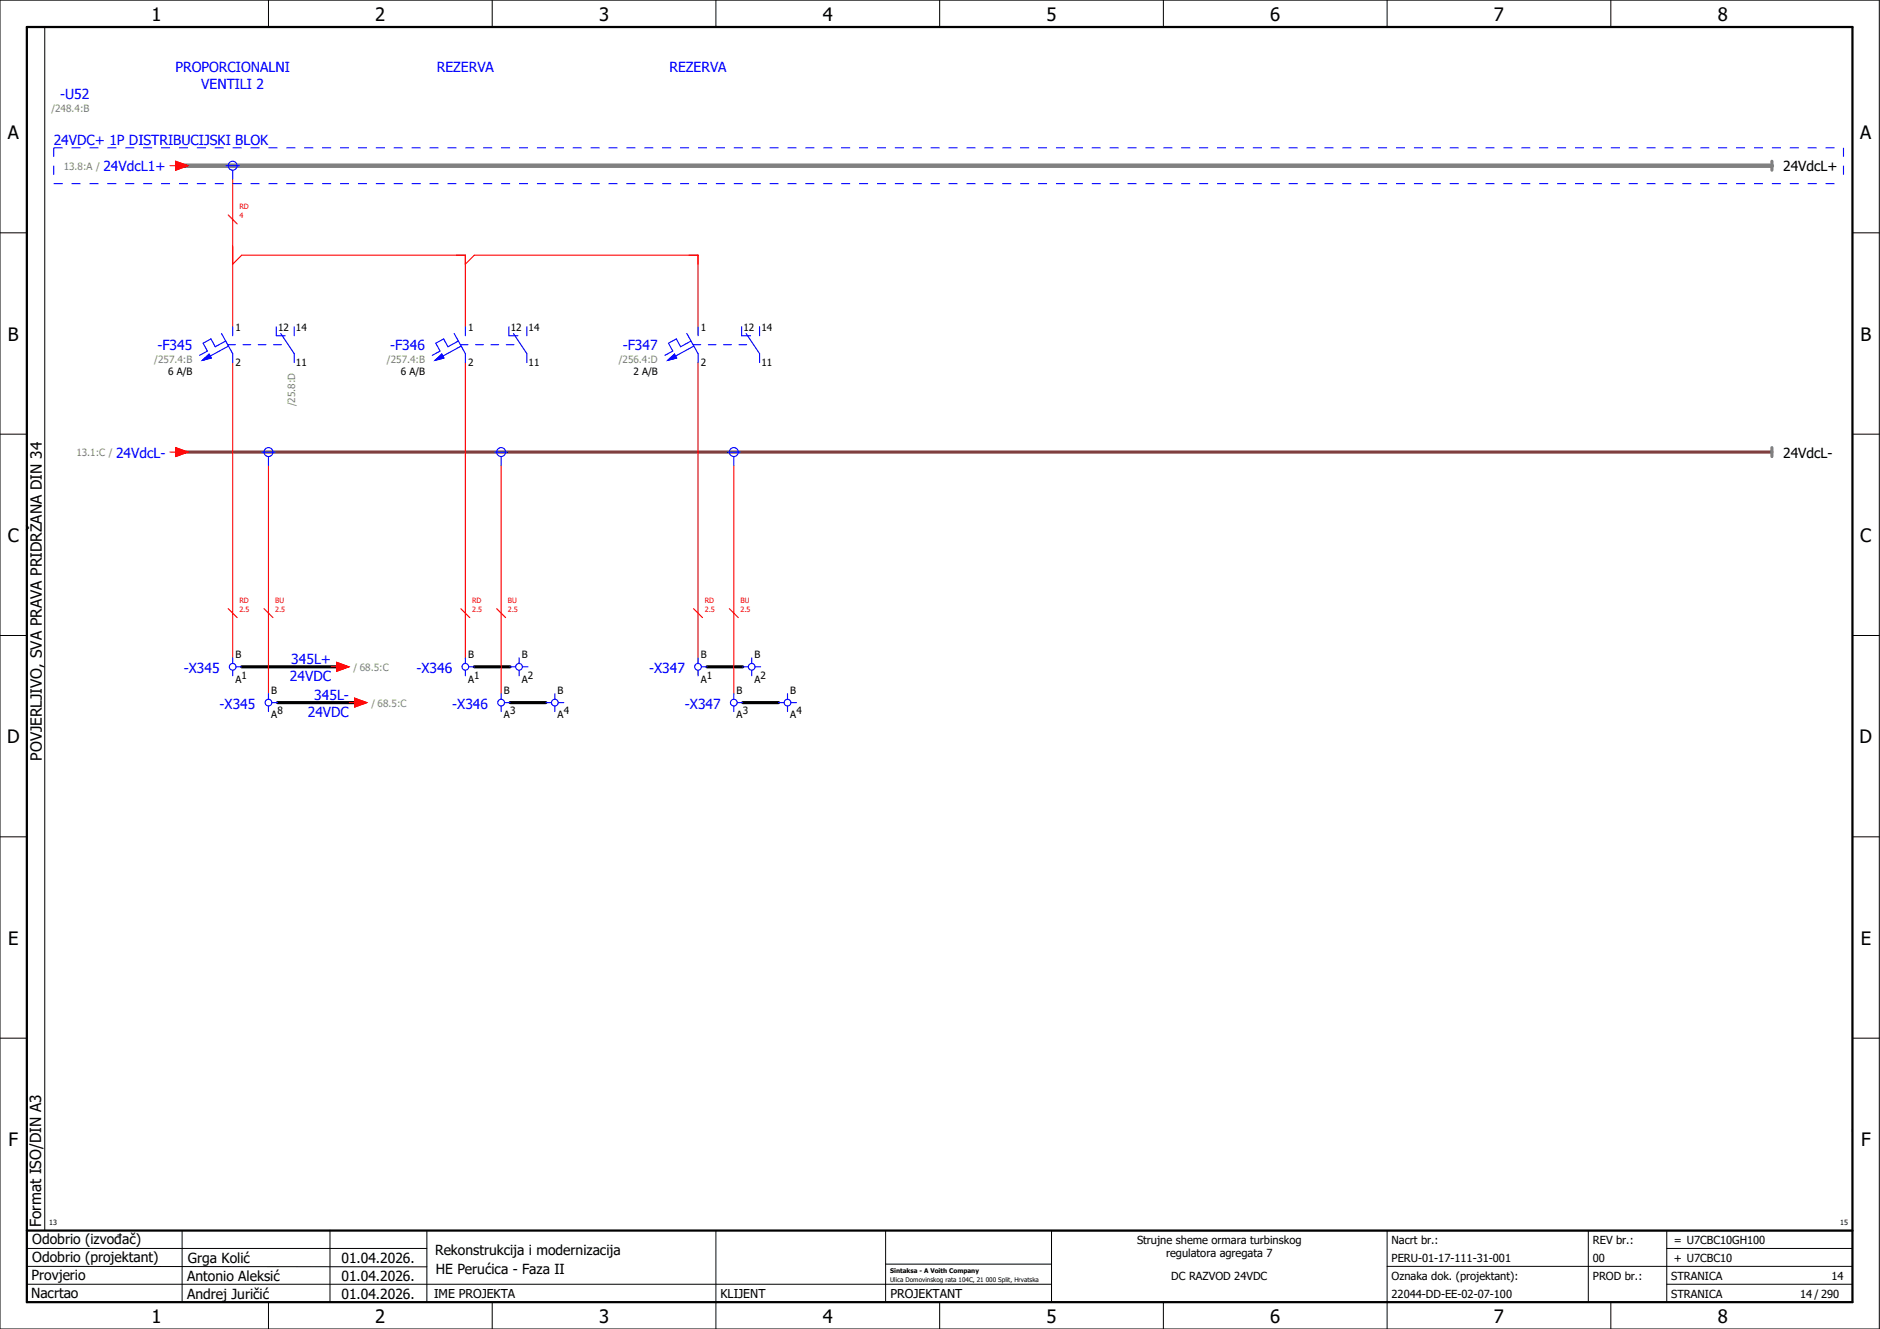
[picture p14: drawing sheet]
<svg xmlns="http://www.w3.org/2000/svg" width="420mm" height="297mm" viewBox="0 0 420 297" stroke-linecap="round" stroke-linejoin="round" font-family="sans-serif">
<defs><g id="words">
<g font-size="4.1">
<text x="33.9" y="4.7">1</text>
<text x="83.9" y="4.7">2</text>
<text x="133.9" y="4.7">3</text>
<text x="183.9" y="4.7">4</text>
<text x="233.9" y="4.7">5</text>
<text x="283.9" y="4.7">6</text>
<text x="333.9" y="4.7">7</text>
<text x="383.9" y="4.7">8</text>
<text x="1.8" y="31.2">A</text>
<text x="415.8" y="31.2">A</text>
<text x="1.8" y="76.2">B</text>
<text x="415.8" y="76.2">B</text>
<text x="1.8" y="121.2">C</text>
<text x="415.8" y="121.2">C</text>
<text x="1.6" y="166.2">D</text>
<text x="415.6" y="166.2">D</text>
<text x="1.8" y="211.2">E</text>
<text x="415.8" y="211.2">E</text>
<text x="1.9" y="256.2">F</text>
<text x="415.9" y="256.2">F</text>
<text x="33.9" y="295.7">1</text>
<text x="83.9" y="295.7">2</text>
<text x="133.9" y="295.7">3</text>
<text x="183.9" y="295.7">4</text>
<text x="233.9" y="295.7">5</text>
<text x="283.9" y="295.7">6</text>
<text x="333.9" y="295.7">7</text>
<text x="383.9" y="295.7">8</text>
</g>
<g font-size="3.4">
<text x="9.4" y="170" transform="rotate(-90 9.4 170)">POVJERLJIVO, SVA PRAVA PRIDRŽANA DIN 34</text>
<text x="9.2" y="274.3" transform="rotate(-90 9.2 274.3)">Format ISO/DIN A3</text>
</g>
<g font-size="3.1" fill="#00f">
<text x="39.2" y="16.1">PROPORCIONALNI</text>
<text x="97.6" y="16.1">REZERVA</text>
<text x="149.6" y="16.1">REZERVA</text>
<text x="13.4" y="22.1">-U52</text>
<text x="45" y="19.9">VENTILI 2</text>
<text x="12" y="32.4">24VDC+ 1P DISTRIBUCIJSKI BLOK</text>
<text x="23.1" y="38.3">24VdcL1+</text>
<text x="35.2" y="78.3">-F345</text>
<text x="87.2" y="78.3">-F346</text>
<text x="139.2" y="78.3">-F347</text>
<text x="25.9" y="102.3">24VdcL-</text>
<text x="65.1" y="148.4">345L+</text>
<text x="41.1" y="150.4">-X345</text>
<text x="64.8" y="152.1">24VDC</text>
<text x="93.1" y="150.4">-X346</text>
<text x="145.1" y="150.4">-X347</text>
<text x="49.1" y="158.4">-X345</text>
<text x="68.8" y="160.1">24VDC</text>
<text x="70.2" y="156.4">345L-</text>
<text x="101.1" y="158.4">-X346</text>
<text x="153.1" y="158.4">-X347</text>
</g>
<g font-size="3.1">
<text x="398.5" y="38.3">24VdcL+</text>
<text x="398.5" y="102.3">24VdcL-</text>
<text x="7.2" y="278.1">Odobrio (izvođač)</text>
<text x="97.2" y="280.5">Rekonstrukcija i modernizacija</text>
<text x="7.1" y="286.1">Provjerio</text>
<text x="7.2" y="282.1">Odobrio (projektant)</text>
<text x="41.8" y="286.2">Antonio Aleksić</text>
<text x="42" y="282.3">Grga Kolić</text>
<text x="76.3" y="282.3">01.04.2026.</text>
<text x="76.3" y="286.3">01.04.2026.</text>
<text x="97.4" y="284.8">HE Perućica - Faza II</text>
<text x="6.9" y="290">Nacrtao</text>
<text x="41.8" y="290.3">Andrej Juričić</text>
<text x="76.3" y="290.3">01.04.2026.</text>
</g>
<g font-size="2.7">
<text x="97" y="290.1">IME PROJEKTA</text>
<text x="161" y="290.1">KLIJENT</text>
<text x="199" y="290.1">PROJEKTANT</text>
</g>
<g font-size="2.5">
<text x="254.1" y="278">Strujne sheme ormara turbinskog</text>
<text x="260.6" y="281">regulatora agregata 7</text>
<text x="311" y="278">Nacrt br.:</text>
<text x="356" y="278">REV br.:</text>
<text x="374.1" y="278">= U7CBC10GH100</text>
<text x="261.8" y="286">DC RAZVOD 24VDC</text>
<text x="311" y="286">Oznaka dok. (projektant):</text>
<text x="311" y="282">PERU-01-17-111-31-001</text>
<text x="356" y="286">PROD br.:</text>
<text x="356" y="282">00</text>
<text x="373.5" y="286">STRANICA</text>
<text x="374.1" y="282.1">+ U7CBC10</text>
<text x="409.3" y="286">14</text>
<text x="311" y="290">22044-DD-EE-02-07-100</text>
<text x="373.5" y="290">STRANICA</text>
<text x="402.3" y="290">14 / 290</text>
</g>
<g font-size="2.2" fill="#7ca552">
<text x="11.5" y="25">/248.4:B</text>
<text x="14.2" y="37.9">13.8:A /</text>
<text x="34.5" y="81.2">/257.4:B</text>
<text x="86.5" y="81.2">/257.4:B</text>
<text x="138.3" y="81.2">/256.4:D</text>
<text x="65.9" y="90.8" transform="rotate(-90 65.9 90.8)">/25.8:D</text>
<text x="17.1" y="101.9">13.1:C /</text>
<text x="79" y="149.9">/ 68.5:C</text>
<text x="83" y="157.9">/ 68.5:C</text>
</g>
<g font-size="2.2">
<text x="52.6" y="74">1</text>
<text x="62.1" y="74">12</text>
<text x="66.2" y="74">14</text>
<text x="104.6" y="74">1</text>
<text x="114.2" y="74">12</text>
<text x="118.1" y="74">14</text>
<text x="156.6" y="74">1</text>
<text x="166.1" y="74">12</text>
<text x="170.2" y="74">14</text>
<text x="37.6" y="83.9">6 A/B</text>
<text x="52.6" y="81.9">2</text>
<text x="66.2" y="81.9">11</text>
<text x="89.6" y="83.9">6 A/B</text>
<text x="104.6" y="81.9">2</text>
<text x="118.1" y="81.9">11</text>
<text x="141.6" y="83.9">2 A/B</text>
<text x="156.6" y="81.9">2</text>
<text x="170.2" y="81.9">11</text>
<text x="52.6" y="147.2">B</text>
<text x="104.6" y="147.2">B</text>
<text x="116.6" y="147.2">B</text>
<text x="156.6" y="147.2">B</text>
<text x="168.6" y="147.2">B</text>
<text x="52.6" y="152.6">A</text>
<text x="54" y="151.7">1</text>
<text x="60.6" y="155.2">B</text>
<text x="104.6" y="152.6">A</text>
<text x="106" y="151.7">1</text>
<text x="112.6" y="155.2">B</text>
<text x="116.6" y="152.6">A</text>
<text x="118" y="151.7">2</text>
<text x="124.6" y="155.2">B</text>
<text x="156.6" y="152.6">A</text>
<text x="158" y="151.7">1</text>
<text x="164.6" y="155.2">B</text>
<text x="168.6" y="152.6">A</text>
<text x="170" y="151.7">2</text>
<text x="176.6" y="155.2">B</text>
<text x="60.6" y="160.6">A</text>
<text x="62" y="159.7">8</text>
<text x="112.6" y="160.6">A</text>
<text x="114" y="159.7">3</text>
<text x="124.6" y="160.6">A</text>
<text x="126" y="159.7">4</text>
<text x="164.6" y="160.6">A</text>
<text x="166" y="159.7">3</text>
<text x="176.6" y="160.6">A</text>
<text x="178" y="159.7">4</text>
</g>
<g font-size="1.6" fill="#f00">
<text x="53.5" y="46.8">RD</text>
<text x="53.5" y="48.7">4</text>
<text x="53.5" y="136.7">2.5</text>
<text x="53.5" y="134.8">RD</text>
<text x="61.5" y="136.7">2.5</text>
<text x="61.5" y="134.8">BU</text>
<text x="105.5" y="136.7">2.5</text>
<text x="105.5" y="134.8">RD</text>
<text x="113.5" y="136.7">2.5</text>
<text x="113.5" y="134.8">BU</text>
<text x="157.5" y="136.7">2.5</text>
<text x="157.5" y="134.8">RD</text>
<text x="165.5" y="136.7">2.5</text>
<text x="165.5" y="134.8">BU</text>
</g>
<g font-size="1.6">
<text x="11" y="273.7">13</text>
<text x="411.2" y="273.7">15</text>
</g>
<g font-size="1.4">
<text x="198.9" y="284.4">Sintaksa - A Voith Company</text>
<text x="198.9" y="286.4">Ulica Domovinskog rata 104C, 21 000 Split, Hrvatska</text>
</g>
</g></defs>
<g fill="none" stroke="#000" stroke-width=".22">
<path d="M0 0h420v297h-420zM10 6v269M60 0v6M110 0v6M160 0v6M210 0v6M260 0v6M310 0v6M360 0v6M0 52h6M414 52h6M0 97h6"/>
<path d="M414 97h6M0 142h6M414 142h6M414 176.3v87.4M0 187h6M414 187h6M0 232h6M414 232h6M6 279h89.4M40.7 275v16M73.7 274.9v16M95.4 275.1v16"/>
<path d="M160 275v22M197.9 275.1v16M310 275v22M355 275v16M372.5 279h41.5M372.5 275v16M414 275h-179v16M6 283l89.4 .1M6 287h229M60 291v6M110 291v6M197.9 282.5h37.1"/>
<path d="M210 291v6M260 291v6M310 283h104M360 291v6M372.5 287h41.5"/>
</g>
<path d="M6 6h408v285h-408zM6 275h408" fill="none" stroke="#000" stroke-width=".5"/>
<g fill="none" stroke="#f00" stroke-width=".25">
<path d="M38 37h1.3M39.3 36l2.7 1-2.7 1zM51 48l2 2M52 59l2-2h50v16M52 40v33M104 59l2-2h50v16M52 81v66M104 81v66M156 81v66M38 101h1.3M39.3 100l2.7 1-2.7 1zM60 104v51"/>
<path d="M112 104v51M164 104v51M51 136l2 2M59 136l2 2M103 136l2 2M111 136l2 2M155 136l2 2M163 136l2 2M74 149h1.2M75.2 148l2.8 1-2.8 1zM78 157h1.3M79.3 156l2.7 1-2.7 1z"/>
</g>
<path d="M40 101h356" fill="none" stroke="#7f3f3f" stroke-width=".7"/>
<path d="M54 149h22M62 157h18M106 149h8M114 157h8M158 149h8M166 157h8" fill="none" stroke="#000" stroke-width=".7"/>
<path d="M40 37h356" fill="none" stroke="#808080" stroke-width="1"/>
<path d="M396 36v2M396 100v2" fill="none" stroke="#808080" stroke-width=".7"/>
<g fill="none" stroke="#00f" stroke-width=".25">
<path d="M50.5 37h3M52 38v2M49.5 74.5l2.5 4.5v2M50.4 76.2l-2.3 1.3-1-1.8-1.7 1 1 1.8-1.8 .9M50.9 77h1.7M51.1 77.3l-4.1 2.3M52 73v2M54.3 77h1.7M57.7 77h1.7M61.2 77h1.7M61.7 73v2h2.1M62.7 74.5l3.1 4.5v2"/>
<path d="M65.8 73v2M101.5 74.5l2.5 4.5v2M102.4 76.2l-2.3 1.3-1-1.8-1.7 1 1 1.8-1.8 .9M102.9 77h1.7M103.1 77.3l-4.1 2.3M104 73v2M106.3 77h1.7M109.7 77h1.7M113.2 77h1.7M113.8 73v2h1.9M114.8 74.5l3 4.5v2M117.8 73v2"/>
<path d="M153.5 74.5l2.5 4.5v2M154.4 76.2l-2.3 1.3-1-1.8-1.7 1 1 1.8-1.8 .9M154.9 77h1.7M155.1 77.3l-4.1 2.3M156 73v2M158.3 77h1.7M161.7 77h1.7M165.2 77h1.7M165.8 73v2h2M166.7 74.5l3.1 4.5v2M169.7 73v2M45.2 80.5l1.5-1.4 .5 .9z"/>
<path d="M97.2 80.5l1.5-1.4 .5 .9zM149.2 80.5l1.5-1.4 .5 .9zM58.5 101h3M60 102v2M110.5 101h3M112 102v2M162.5 101h3M164 102v2M52 147v1.3M52 149.8v1.2M52.8 149h1.2M60 155v1.3"/>
<path d="M60 157.8v1.2M60.8 157h1.2M104 147v1.3M104 149.8v1.2M104.7 149h1.3M112 155v1.3M112 157.8v1.2M112.7 157h1.3M114 149h1.3M116 147v1.3M116 149.8v1.2M116.8 149h1.2"/>
<path d="M122 157h1.2M124 155v1.3M124 157.8v1.2M124.7 157h1.3M156 147v1.3M156 149.8v1.2M156.8 149h1.2M164 155v1.3M164 157.8v1.2M164.8 157h1.2M166 149h1.3M168 147v1.3"/>
<path d="M168 149.8v1.2M168.7 149h1.3M174 157h1.3M176 155v1.3M176 157.8v1.2M176.8 157h1.2"/>
<circle cx="52" cy="37" r="1"/>
<circle cx="60" cy="101" r="1"/>
<circle cx="112" cy="101" r="1"/>
<circle cx="164" cy="101" r="1"/>
<circle cx="52" cy="149" r=".75"/>
<circle cx="60" cy="157" r=".75"/>
<circle cx="104" cy="149" r=".75"/>
<circle cx="112" cy="157" r=".75"/>
<circle cx="116" cy="149" r=".75"/>
<circle cx="124" cy="157" r=".75"/>
<circle cx="156" cy="149" r=".75"/>
<circle cx="164" cy="157" r=".75"/>
<circle cx="168" cy="149" r=".75"/>
<circle cx="176" cy="157" r=".75"/>
</g>
<g fill="#00f" stroke="#00f" stroke-width=".22">
<path d="M45.2 80.5l1.5-1.4 .5 .9z"/>
<path d="M97.2 80.5l1.5-1.4 .5 .9z"/>
<path d="M149.2 80.5l1.5-1.4 .5 .9z"/>
</g>
<path d="M12 33h400M12 33v8M412 33v8M12 41h400" fill="none" stroke="#00f" stroke-width=".25" stroke-dasharray="2 2" stroke-linecap="butt"/>
<g fill="#f00" stroke="#f00" stroke-width=".22">
<path d="M39.3 100l2.7 1-2.7 1z"/>
<path d="M39.3 36l2.7 1-2.7 1z"/>
<path d="M75.2 148l2.8 1-2.8 1z"/>
<path d="M79.3 156l2.7 1-2.7 1z"/>
</g>
<use href="#words"/>
</svg>
